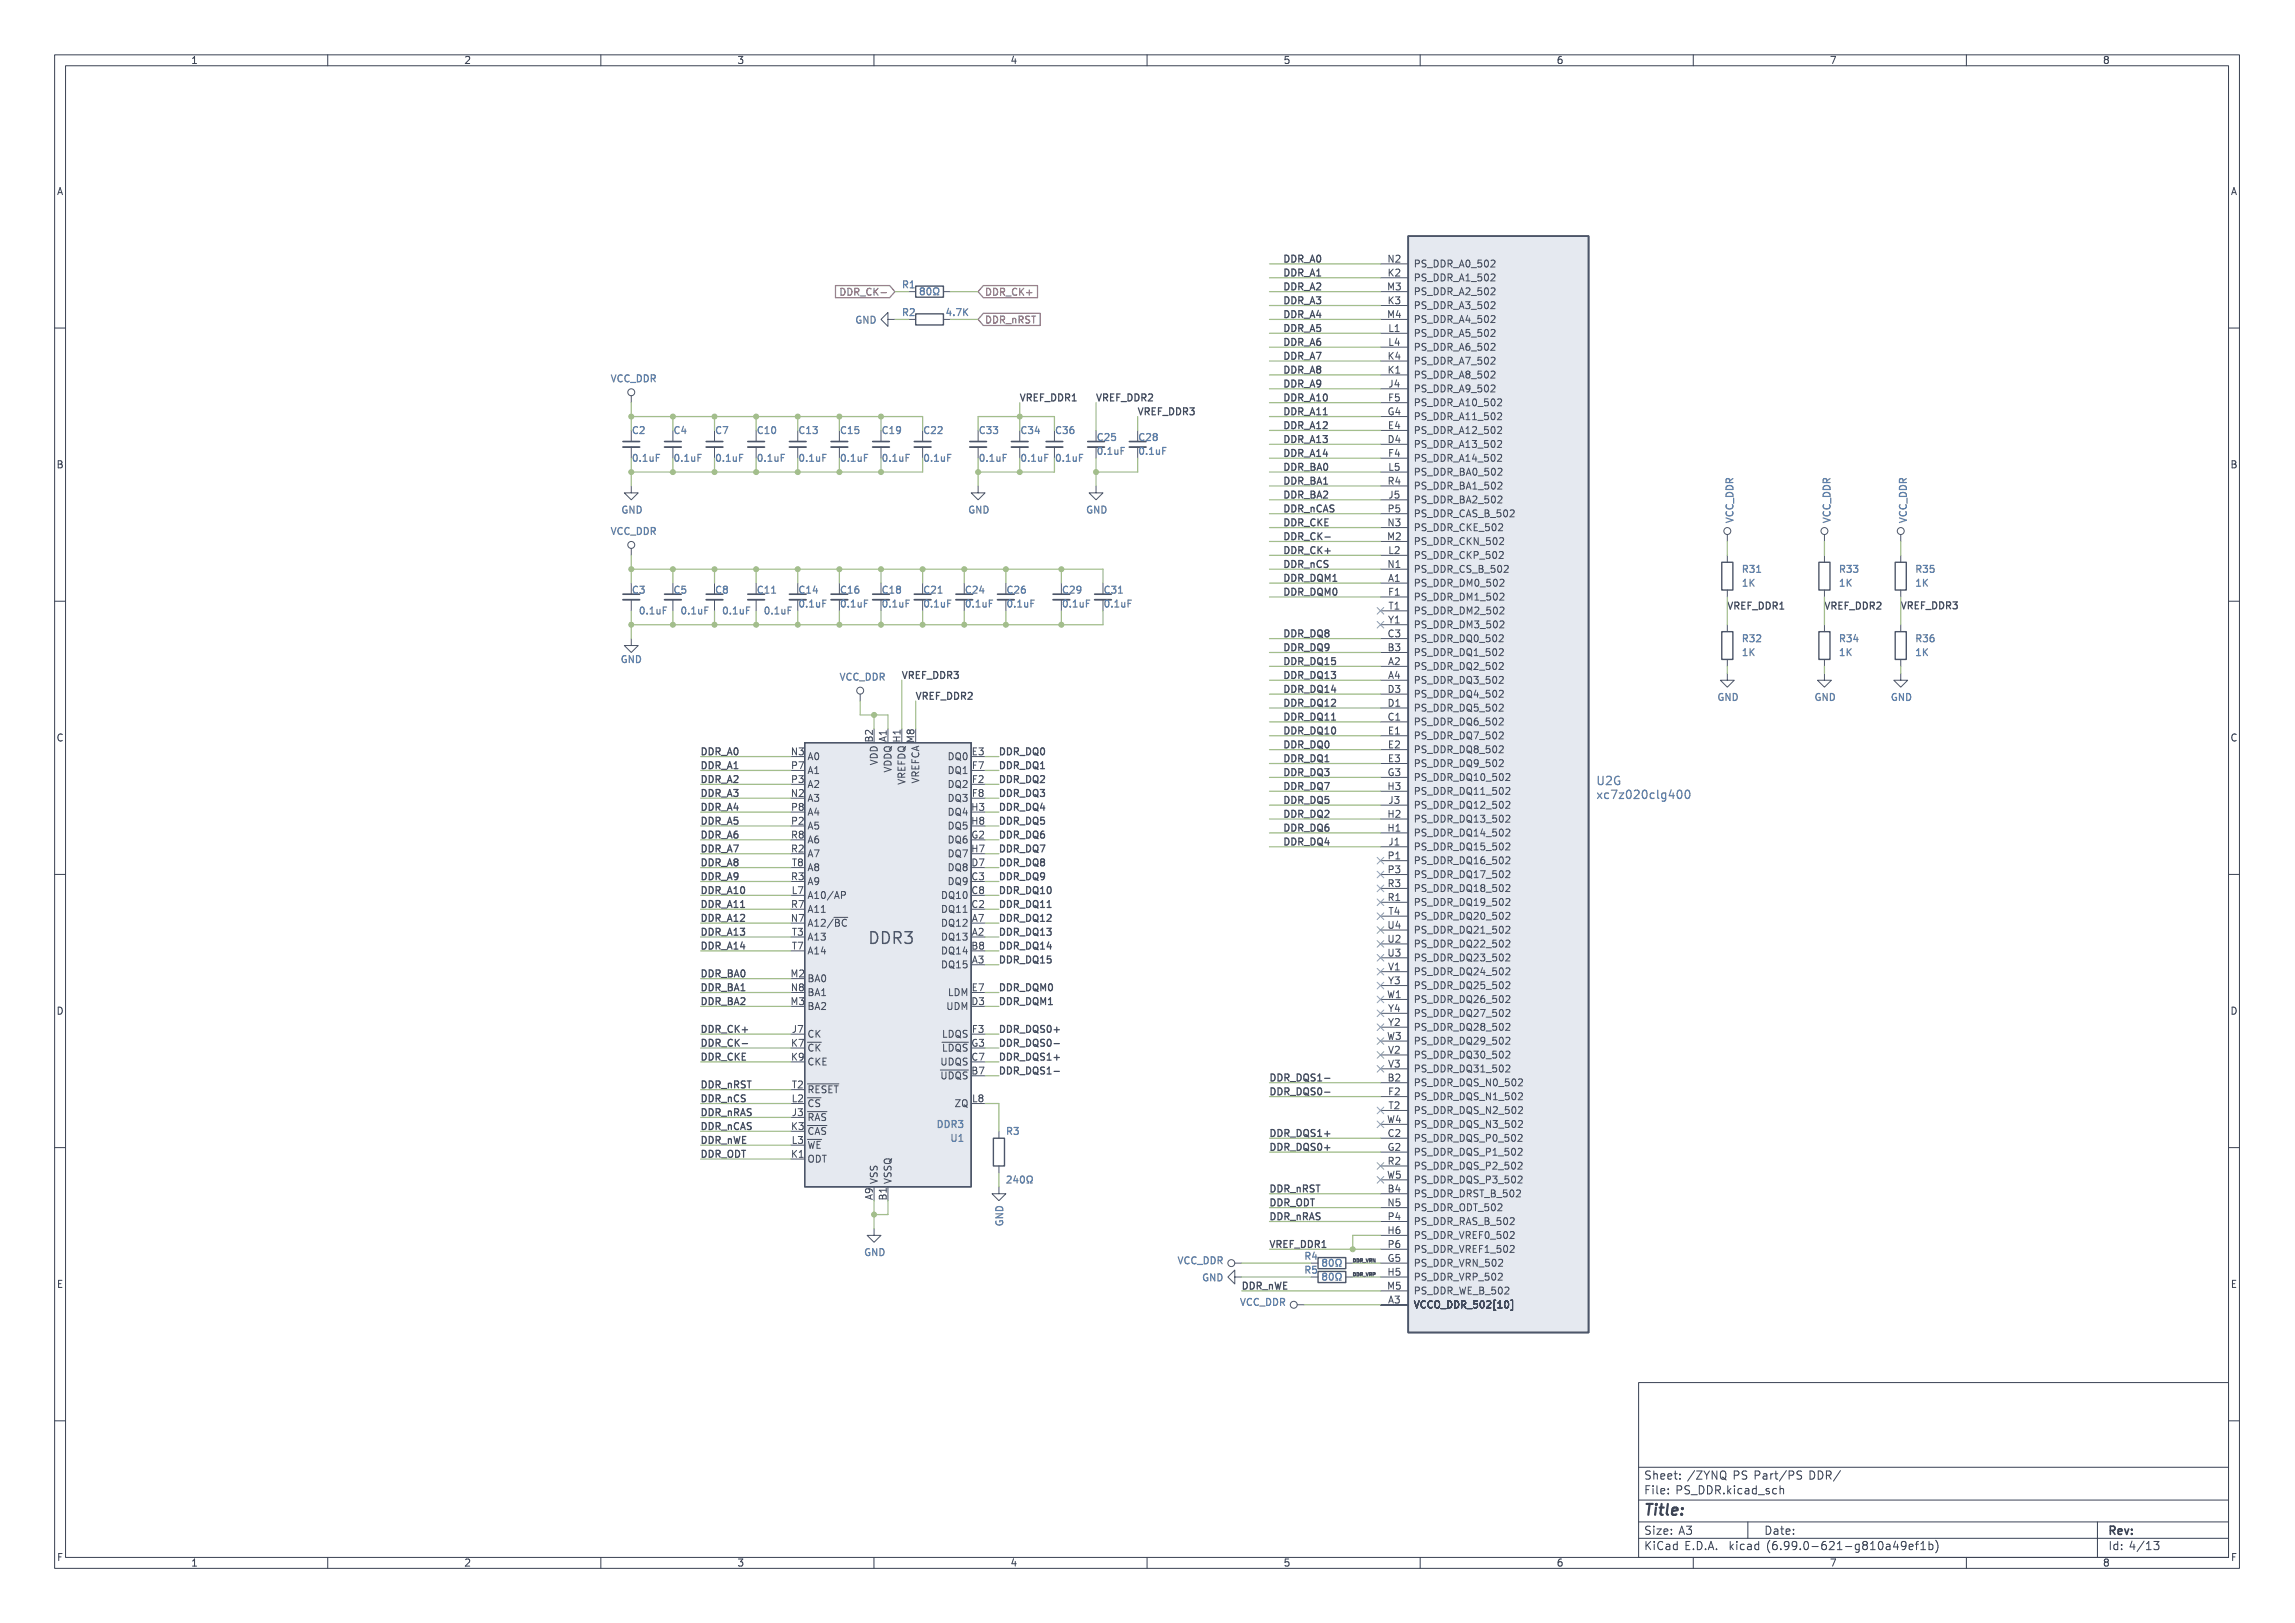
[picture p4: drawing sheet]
<svg xmlns="http://www.w3.org/2000/svg" width="420mm" height="297mm" viewBox="0 0 420 297" stroke-linecap="round" stroke-linejoin="round" font-family="sans-serif">
<defs><g id="words">
<text font-size="3" fill="#4c566a" x="159.1" y="172.8">DDR3</text>
<text font-size="2.8" fill="#3b4252" x="301" y="277.3">Title:</text>
<g font-size="2.1" fill="#5e81ac">
<text x="292.3" y="143.7">U2G</text>
<text x="293.6" y="146.2">xc7z020clg400</text>
</g>
<g font-size="2.1" fill="#3b4252">
<text x="301" y="273.5">File: PS_DDR.kicad_sch</text>
<text x="301" y="270.8">Sheet: /ZYNQ PS Part/PS DDR/</text>
<text x="301" y="280.9">Size: A3</text>
<text x="323" y="280.9">Date:</text>
<text x="386" y="280.9">Rev:</text>
<text x="301" y="283.7">KiCad E.D.A. kicad (6.99.0-621-g810a49ef1b)</text>
<text x="386" y="283.7">Id: 4/13</text>
</g>
<g font-size="1.8" fill="#3b4252">
<text x="35" y="11.7">1</text>
<text x="85" y="11.7">2</text>
<text x="135" y="11.7">3</text>
<text x="185" y="11.7">4</text>
<text x="235" y="11.7">5</text>
<text x="285" y="11.7">6</text>
<text x="335" y="11.7">7</text>
<text x="385" y="11.7">8</text>
<text x="10.3" y="35.7">A</text>
<text x="408.3" y="35.7">A</text>
<text x="10.3" y="85.7">B</text>
<text x="408.3" y="85.7">B</text>
<text x="10.3" y="135.7">C</text>
<text x="408.3" y="135.7">C</text>
<text x="10.3" y="185.7">D</text>
<text x="408.3" y="185.7">D</text>
<text x="10.4" y="235.7">E</text>
<text x="408.4" y="235.7">E</text>
<text x="10.4" y="285.7">F</text>
<text x="35" y="286.7">1</text>
<text x="85" y="286.7">2</text>
<text x="135" y="286.7">3</text>
<text x="185" y="286.7">4</text>
<text x="235" y="286.7">5</text>
<text x="285" y="286.7">6</text>
<text x="335" y="286.7">7</text>
<text x="385" y="286.7">8</text>
<text x="408.4" y="285.7">F</text>
</g>
<g font-size="1.8" fill="#5e81ac">
<text x="165.2" y="52.7">R1</text>
<text x="156.6" y="59.2">GND</text>
<text x="165.2" y="57.8">R2</text>
<text x="173.4" y="57.8">4.7K</text>
<text x="111.7" y="69.9">VCC_DDR</text>
<text x="115.8" y="79.4">C2</text>
<text x="123.4" y="79.4">C4</text>
<text x="131" y="79.4">C7</text>
<text x="138.8" y="79.4">C10</text>
<text x="146.4" y="79.4">C13</text>
<text x="154" y="79.4">C15</text>
<text x="161.6" y="79.4">C19</text>
<text x="169.3" y="79.4">C22</text>
<text x="179.4" y="79.4">C33</text>
<text x="187" y="79.4">C34</text>
<text x="193.4" y="79.4">C36</text>
<text x="201" y="80.7">C25</text>
<text x="201.1" y="83.2">0.1uF</text>
<text x="208.6" y="80.7">C28</text>
<text x="208.7" y="83.2">0.1uF</text>
<text x="116" y="84.5">0.1uF</text>
<text x="123.6" y="84.5">0.1uF</text>
<text x="131.2" y="84.5">0.1uF</text>
<text x="138.9" y="84.5">0.1uF</text>
<text x="146.5" y="84.5">0.1uF</text>
<text x="154.1" y="84.5">0.1uF</text>
<text x="161.7" y="84.5">0.1uF</text>
<text x="169.3" y="84.5">0.1uF</text>
<text x="179.5" y="84.5">0.1uF</text>
<text x="187.1" y="84.5">0.1uF</text>
<text x="193.5" y="84.5">0.1uF</text>
<text x="113.7" y="94">GND</text>
<text x="177.2" y="94">GND</text>
<text x="198.8" y="94">GND</text>
<text x="317.3" y="95.8" transform="rotate(-90 317.3 95.8)">VCC_DDR</text>
<text x="335.1" y="95.8" transform="rotate(-90 335.1 95.8)">VCC_DDR</text>
<text x="349.1" y="95.8" transform="rotate(-90 349.1 95.8)">VCC_DDR</text>
<text x="111.7" y="97.9">VCC_DDR</text>
<text x="319" y="107.4">1K</text>
<text x="319.1" y="104.8">R31</text>
<text x="336.8" y="107.4">1K</text>
<text x="336.9" y="104.8">R33</text>
<text x="350.7" y="107.4">1K</text>
<text x="350.9" y="104.8">R35</text>
<text x="115.8" y="108.6">C3</text>
<text x="117.3" y="112.4">0.1uF</text>
<text x="123.4" y="108.6">C5</text>
<text x="124.9" y="112.4">0.1uF</text>
<text x="131" y="108.6">C8</text>
<text x="132.5" y="112.4">0.1uF</text>
<text x="138.8" y="108.6">C11</text>
<text x="140.1" y="112.4">0.1uF</text>
<text x="146.4" y="108.6">C14</text>
<text x="146.5" y="111.2">0.1uF</text>
<text x="154" y="108.6">C16</text>
<text x="154.1" y="111.2">0.1uF</text>
<text x="161.6" y="108.6">C18</text>
<text x="161.7" y="111.2">0.1uF</text>
<text x="169.3" y="108.6">C21</text>
<text x="169.3" y="111.2">0.1uF</text>
<text x="176.9" y="108.6">C24</text>
<text x="177" y="111.2">0.1uF</text>
<text x="184.5" y="108.6">C26</text>
<text x="184.6" y="111.2">0.1uF</text>
<text x="194.7" y="108.6">C29</text>
<text x="194.7" y="111.2">0.1uF</text>
<text x="202.3" y="108.6">C31</text>
<text x="202.4" y="111.2">0.1uF</text>
<text x="319.1" y="117.5">R32</text>
<text x="336.9" y="117.5">R34</text>
<text x="350.9" y="117.5">R36</text>
<text x="113.6" y="121.3">GND</text>
<text x="153.6" y="124.5">VCC_DDR</text>
<text x="319" y="120.1">1K</text>
<text x="336.8" y="120.1">1K</text>
<text x="350.7" y="120.1">1K</text>
<text x="314.4" y="128.3">GND</text>
<text x="332.2" y="128.3">GND</text>
<text x="346.1" y="128.3">GND</text>
<text x="171.6" y="206.4">DDR3</text>
<text x="174.1" y="209">U1</text>
<text x="184.3" y="207.7">R3</text>
<text x="183.6" y="224.5" transform="rotate(-90 183.6 224.5)">GND</text>
<text x="158.2" y="229.9">GND</text>
<text x="215.5" y="231.4">VCC_DDR</text>
<text x="238.9" y="230.5">R4</text>
<text x="238.9" y="233.1">R5</text>
<text x="220.1" y="234.5">GND</text>
<text x="226.9" y="239">VCC_DDR</text>
</g>
<g font-size="1.8" fill="#434c5e">
<text x="234.9" y="53.1">DDR_A2</text>
<text x="234.9" y="50.6">DDR_A1</text>
<text x="234.9" y="48">DDR_A0</text>
<text x="254" y="53.1">M3</text>
<text x="254.1" y="50.6">K2</text>
<text x="254.1" y="48">N2</text>
<text x="258.8" y="51.5">PS_DDR_A1_502</text>
<text x="258.8" y="48.9">PS_DDR_A0_502</text>
<text x="234.9" y="58.2">DDR_A4</text>
<text x="234.9" y="55.7">DDR_A3</text>
<text x="254" y="58.2">M4</text>
<text x="254.1" y="55.7">K3</text>
<text x="258.8" y="56.6">PS_DDR_A3_502</text>
<text x="258.8" y="54">PS_DDR_A2_502</text>
<text x="258.8" y="59.1">PS_DDR_A4_502</text>
<text x="234.9" y="65.8">DDR_A7</text>
<text x="234.9" y="60.7">DDR_A5</text>
<text x="234.9" y="63.3">DDR_A6</text>
<text x="254.1" y="65.8">K4</text>
<text x="254.2" y="60.7">L1</text>
<text x="254.2" y="63.3">L4</text>
<text x="258.8" y="61.6">PS_DDR_A5_502</text>
<text x="258.8" y="64.2">PS_DDR_A6_502</text>
<text x="234.9" y="70.9">DDR_A9</text>
<text x="234.9" y="68.4">DDR_A8</text>
<text x="254.1" y="68.4">K1</text>
<text x="254.3" y="70.9">J4</text>
<text x="258.8" y="71.8">PS_DDR_A9_502</text>
<text x="258.8" y="69.3">PS_DDR_A8_502</text>
<text x="258.8" y="66.7">PS_DDR_A7_502</text>
<text x="186.7" y="73.4">VREF_DDR1</text>
<text x="200.7" y="73.4">VREF_DDR2</text>
<text x="208.3" y="76">VREF_DDR3</text>
<text x="234.9" y="76">DDR_A11</text>
<text x="234.9" y="73.4">DDR_A10</text>
<text x="254.1" y="76">G4</text>
<text x="254.2" y="73.4">F5</text>
<text x="258.8" y="74.3">PS_DDR_A10_502</text>
<text x="258.8" y="76.9">PS_DDR_A11_502</text>
<text x="234.9" y="78.5">DDR_A12</text>
<text x="234.9" y="81.1">DDR_A13</text>
<text x="234.9" y="83.6">DDR_A14</text>
<text x="254.1" y="81.1">D4</text>
<text x="254.2" y="78.5">E4</text>
<text x="254.2" y="83.6">F4</text>
<text x="258.8" y="82">PS_DDR_A13_502</text>
<text x="258.8" y="79.4">PS_DDR_A12_502</text>
<text x="234.9" y="88.7">DDR_BA1</text>
<text x="234.9" y="86.1">DDR_BA0</text>
<text x="254.1" y="88.7">R4</text>
<text x="254.2" y="86.1">L5</text>
<text x="258.8" y="84.5">PS_DDR_A14_502</text>
<text x="258.8" y="87">PS_DDR_BA0_502</text>
<text x="258.8" y="89.6">PS_DDR_BA1_502</text>
<text x="234.9" y="91.2">DDR_BA2</text>
<text x="234.9" y="93.8">DDR_nCAS</text>
<text x="254.2" y="93.8">P5</text>
<text x="254.3" y="91.2">J5</text>
<text x="258.8" y="92.1">PS_DDR_BA2_502</text>
<text x="258.8" y="94.7">PS_DDR_CAS_B_502</text>
<text x="234.9" y="101.4">DDR_CK+</text>
<text x="234.9" y="98.8">DDR_CK-</text>
<text x="234.9" y="96.3">DDR_CKE</text>
<text x="254" y="98.8">M2</text>
<text x="254.1" y="96.3">N3</text>
<text x="254.2" y="101.4">L2</text>
<text x="258.8" y="99.7">PS_DDR_CKN_502</text>
<text x="258.8" y="97.2">PS_DDR_CKE_502</text>
<text x="234.9" y="106.5">DDR_DQM1</text>
<text x="234.9" y="103.9">DDR_nCS</text>
<text x="254.1" y="106.5">A1</text>
<text x="254.1" y="103.9">N1</text>
<text x="258.8" y="107.4">PS_DDR_DM0_502</text>
<text x="258.8" y="102.3">PS_DDR_CKP_502</text>
<text x="258.8" y="104.8">PS_DDR_CS_B_502</text>
<text x="234.9" y="109">DDR_DQM0</text>
<text x="254.2" y="109">F1</text>
<text x="254.2" y="111.5">T1</text>
<text x="258.8" y="109.9">PS_DDR_DM1_502</text>
<text x="258.8" y="112.4">PS_DDR_DM2_502</text>
<text x="316.2" y="111.5">VREF_DDR1</text>
<text x="334" y="111.5">VREF_DDR2</text>
<text x="348" y="111.5">VREF_DDR3</text>
<text x="234.9" y="116.6">DDR_DQ8</text>
<text x="234.9" y="119.2">DDR_DQ9</text>
<text x="254.1" y="119.2">B3</text>
<text x="254.1" y="116.6">C3</text>
<text x="254.2" y="114.1">Y1</text>
<text x="258.8" y="117.5">PS_DDR_DQ0_502</text>
<text x="258.8" y="115">PS_DDR_DM3_502</text>
<text x="165.1" y="124.2">VREF_DDR3</text>
<text x="234.9" y="124.2">DDR_DQ13</text>
<text x="234.9" y="121.7">DDR_DQ15</text>
<text x="254.1" y="121.7">A2</text>
<text x="254.1" y="124.2">A4</text>
<text x="258.8" y="122.6">PS_DDR_DQ2_502</text>
<text x="258.8" y="125.1">PS_DDR_DQ3_502</text>
<text x="258.8" y="120.1">PS_DDR_DQ1_502</text>
<text x="167.6" y="128">VREF_DDR2</text>
<text x="234.9" y="131.9">DDR_DQ11</text>
<text x="234.9" y="126.8">DDR_DQ14</text>
<text x="234.9" y="129.3">DDR_DQ12</text>
<text x="254.1" y="131.9">C1</text>
<text x="254.1" y="129.3">D1</text>
<text x="254.1" y="126.8">D3</text>
<text x="258.8" y="130.2">PS_DDR_DQ5_502</text>
<text x="258.8" y="127.7">PS_DDR_DQ4_502</text>
<text x="159.8" y="135.8" transform="rotate(-90 159.8 135.8)">B2</text>
<text x="162.3" y="135.8" transform="rotate(-90 162.3 135.8)">A1</text>
<text x="164.8" y="135.8" transform="rotate(-90 164.8 135.8)">H1</text>
<text x="167.4" y="135.9" transform="rotate(-90 167.4 135.9)">M8</text>
<text x="234.9" y="134.4">DDR_DQ10</text>
<text x="234.9" y="136.9">DDR_DQ0</text>
<text x="254.2" y="134.4">E1</text>
<text x="254.2" y="136.9">E2</text>
<text x="258.8" y="132.8">PS_DDR_DQ6_502</text>
<text x="258.8" y="135.3">PS_DDR_DQ7_502</text>
<text x="258.8" y="137.8">PS_DDR_DQ8_502</text>
<text x="128.3" y="140.7">DDR_A1</text>
<text x="128.3" y="143.3">DDR_A2</text>
<text x="128.3" y="138.2">DDR_A0</text>
<text x="144.9" y="138.2">N3</text>
<text x="145" y="143.3">P3</text>
<text x="145" y="140.8">P7</text>
<text x="147.8" y="139.1">A0</text>
<text x="147.8" y="141.6">A1</text>
<text x="160.7" y="140.2" transform="rotate(-90 160.7 140.2)">VDD</text>
<text x="163.2" y="141.5" transform="rotate(-90 163.2 141.5)">VDDQ</text>
<text x="165.7" y="143.8" transform="rotate(-90 165.7 143.8)">VREFDQ</text>
<text x="168.3" y="143.7" transform="rotate(-90 168.3 143.7)">VREFCA</text>
<text x="173.7" y="139.1">DQ0</text>
<text x="173.7" y="141.6">DQ1</text>
<text x="178" y="138.2">E3</text>
<text x="178" y="143.3">F2</text>
<text x="178" y="140.8">F7</text>
<text x="182.9" y="138.2">DDR_DQ0</text>
<text x="182.9" y="140.7">DDR_DQ1</text>
<text x="182.9" y="143.3">DDR_DQ2</text>
<text x="234.9" y="142">DDR_DQ3</text>
<text x="234.9" y="139.5">DDR_DQ1</text>
<text x="254.1" y="142">G3</text>
<text x="254.2" y="139.5">E3</text>
<text x="258.8" y="140.4">PS_DDR_DQ9_502</text>
<text x="258.8" y="142.9">PS_DDR_DQ10_502</text>
<text x="128.3" y="145.8">DDR_A3</text>
<text x="128.3" y="148.4">DDR_A4</text>
<text x="144.9" y="145.8">N2</text>
<text x="145" y="148.4">P8</text>
<text x="147.8" y="146.7">A3</text>
<text x="147.8" y="144.2">A2</text>
<text x="147.8" y="149.3">A4</text>
<text x="173.7" y="144.2">DQ2</text>
<text x="173.7" y="146.7">DQ3</text>
<text x="173.7" y="149.3">DQ4</text>
<text x="177.9" y="148.4">H3</text>
<text x="178" y="145.8">F8</text>
<text x="182.9" y="145.8">DDR_DQ3</text>
<text x="182.9" y="148.4">DDR_DQ4</text>
<text x="234.9" y="147.1">DDR_DQ5</text>
<text x="234.9" y="149.6">DDR_DQ2</text>
<text x="234.9" y="144.6">DDR_DQ7</text>
<text x="254.1" y="149.6">H2</text>
<text x="254.1" y="144.6">H3</text>
<text x="254.3" y="147.1">J3</text>
<text x="258.8" y="145.5">PS_DDR_DQ11_502</text>
<text x="258.8" y="148">PS_DDR_DQ12_502</text>
<text x="128.3" y="150.9">DDR_A5</text>
<text x="128.3" y="156">DDR_A7</text>
<text x="128.3" y="153.4">DDR_A6</text>
<text x="144.9" y="156">R2</text>
<text x="144.9" y="153.5">R8</text>
<text x="145" y="150.9">P2</text>
<text x="147.8" y="151.8">A5</text>
<text x="147.8" y="154.3">A6</text>
<text x="173.7" y="154.3">DQ6</text>
<text x="173.7" y="151.8">DQ5</text>
<text x="177.9" y="153.5">G2</text>
<text x="177.9" y="156">H7</text>
<text x="177.9" y="150.9">H8</text>
<text x="182.9" y="156">DDR_DQ7</text>
<text x="182.9" y="150.9">DDR_DQ5</text>
<text x="182.9" y="153.4">DDR_DQ6</text>
<text x="234.9" y="154.7">DDR_DQ4</text>
<text x="234.9" y="152.2">DDR_DQ6</text>
<text x="254.1" y="152.2">H1</text>
<text x="254.3" y="154.7">J1</text>
<text x="258.8" y="153.1">PS_DDR_DQ14_502</text>
<text x="258.8" y="150.5">PS_DDR_DQ13_502</text>
<text x="258.8" y="155.6">PS_DDR_DQ15_502</text>
<text x="128.3" y="158.5">DDR_A8</text>
<text x="128.3" y="161.1">DDR_A9</text>
<text x="144.9" y="161.1">R3</text>
<text x="145" y="158.5">T8</text>
<text x="147.8" y="156.9">A7</text>
<text x="147.8" y="162">A9</text>
<text x="147.8" y="159.4">A8</text>
<text x="173.7" y="156.9">DQ7</text>
<text x="173.7" y="162">DQ9</text>
<text x="173.7" y="159.4">DQ8</text>
<text x="177.9" y="161.1">C3</text>
<text x="177.9" y="158.5">D7</text>
<text x="182.9" y="161.1">DDR_DQ9</text>
<text x="182.9" y="158.5">DDR_DQ8</text>
<text x="254.2" y="157.3">P1</text>
<text x="254.2" y="159.8">P3</text>
<text x="258.8" y="158.2">PS_DDR_DQ16_502</text>
<text x="258.8" y="160.7">PS_DDR_DQ17_502</text>
<text x="128.3" y="166.1">DDR_A11</text>
<text x="128.3" y="163.6">DDR_A10</text>
<text x="144.9" y="166.2">R7</text>
<text x="145" y="163.6">L7</text>
<text x="147.8" y="164.5">A10/AP</text>
<text x="147.8" y="167">A11</text>
<text x="172.7" y="167">DQ11</text>
<text x="172.7" y="164.5">DQ10</text>
<text x="177.9" y="166.2">C2</text>
<text x="177.9" y="163.6">C8</text>
<text x="182.9" y="163.6">DDR_DQ10</text>
<text x="182.9" y="166.1">DDR_DQ11</text>
<text x="254.1" y="164.9">R1</text>
<text x="254.1" y="162.3">R3</text>
<text x="254.2" y="167.4">T4</text>
<text x="258.8" y="165.8">PS_DDR_DQ19_502</text>
<text x="258.8" y="163.2">PS_DDR_DQ18_502</text>
<text x="128.3" y="168.7">DDR_A12</text>
<text x="128.3" y="171.2">DDR_A13</text>
<text x="128.3" y="173.8">DDR_A14</text>
<text x="144.9" y="168.7">N7</text>
<text x="145" y="171.2">T3</text>
<text x="145" y="173.8">T7</text>
<text x="147.8" y="169.6">A12/~{BC}</text>
<text x="147.8" y="172.1">A13</text>
<text x="172.7" y="172.1">DQ13</text>
<text x="172.7" y="169.6">DQ12</text>
<text x="177.9" y="171.2">A2</text>
<text x="177.9" y="168.7">A7</text>
<text x="177.9" y="173.8">B8</text>
<text x="182.9" y="171.2">DDR_DQ13</text>
<text x="182.9" y="173.8">DDR_DQ14</text>
<text x="182.9" y="168.7">DDR_DQ12</text>
<text x="254.1" y="172.5">U2</text>
<text x="254.1" y="170">U4</text>
<text x="258.8" y="168.3">PS_DDR_DQ20_502</text>
<text x="258.8" y="173.4">PS_DDR_DQ22_502</text>
<text x="258.8" y="170.9">PS_DDR_DQ21_502</text>
<text x="128.3" y="178.8">DDR_BA0</text>
<text x="144.8" y="178.9">M2</text>
<text x="147.8" y="174.7">A14</text>
<text x="147.8" y="179.7">BA0</text>
<text x="172.7" y="177.2">DQ15</text>
<text x="172.7" y="174.7">DQ14</text>
<text x="177.9" y="176.3">A3</text>
<text x="182.9" y="176.3">DDR_DQ15</text>
<text x="254.1" y="175">U3</text>
<text x="254.2" y="177.6">V1</text>
<text x="258.8" y="175.9">PS_DDR_DQ23_502</text>
<text x="258.8" y="178.5">PS_DDR_DQ24_502</text>
<text x="128.3" y="183.9">DDR_BA2</text>
<text x="128.3" y="181.4">DDR_BA1</text>
<text x="144.8" y="183.9">M3</text>
<text x="144.9" y="181.4">N8</text>
<text x="147.8" y="184.8">BA2</text>
<text x="147.8" y="182.3">BA1</text>
<text x="173.3" y="184.8">UDM</text>
<text x="173.5" y="182.3">LDM</text>
<text x="177.9" y="183.9">D3</text>
<text x="178" y="181.4">E7</text>
<text x="182.9" y="183.9">DDR_DQM1</text>
<text x="182.9" y="181.4">DDR_DQM0</text>
<text x="253.9" y="182.7">W1</text>
<text x="254.2" y="180.1">Y3</text>
<text x="254.2" y="185.2">Y4</text>
<text x="258.8" y="183.6">PS_DDR_DQ26_502</text>
<text x="258.8" y="181">PS_DDR_DQ25_502</text>
<text x="128.3" y="189">DDR_CK+</text>
<text x="128.3" y="191.5">DDR_CK-</text>
<text x="144.9" y="191.6">K7</text>
<text x="145.1" y="189">J7</text>
<text x="147.8" y="189.9">CK</text>
<text x="172.4" y="189.9">LDQS</text>
<text x="177.9" y="191.6">G3</text>
<text x="178" y="189">F3</text>
<text x="182.9" y="191.5">DDR_DQS0-</text>
<text x="182.9" y="189">DDR_DQS0+</text>
<text x="253.9" y="190.3">W3</text>
<text x="254.2" y="187.7">Y2</text>
<text x="258.8" y="191.2">PS_DDR_DQ29_502</text>
<text x="258.8" y="188.6">PS_DDR_DQ28_502</text>
<text x="258.8" y="186.1">PS_DDR_DQ27_502</text>
<text x="128.3" y="194.1">DDR_CKE</text>
<text x="144.9" y="194.1">K9</text>
<text x="147.8" y="192.4">~{CK}</text>
<text x="147.8" y="195">CKE</text>
<text x="170.8" y="197.5">~{UDQS}</text>
<text x="171" y="192.4">~{LDQS}</text>
<text x="172.2" y="195">UDQS</text>
<text x="177.9" y="196.6">B7</text>
<text x="177.9" y="194.1">C7</text>
<text x="182.9" y="196.6">DDR_DQS1-</text>
<text x="182.9" y="194.1">DDR_DQS1+</text>
<text x="232.4" y="197.9">DDR_DQS1-</text>
<text x="254.1" y="197.9">B2</text>
<text x="254.2" y="192.8">V2</text>
<text x="254.2" y="195.4">V3</text>
<text x="258.8" y="193.7">PS_DDR_DQ30_502</text>
<text x="258.8" y="196.3">PS_DDR_DQ31_502</text>
<text x="128.3" y="201.7">DDR_nCS</text>
<text x="128.3" y="199.2">DDR_nRST</text>
<text x="145" y="201.7">L2</text>
<text x="145" y="199.2">T2</text>
<text x="147.8" y="202.6">~{CS}</text>
<text x="147.8" y="200.1">~{RESET}</text>
<text x="174.8" y="202.6">ZQ</text>
<text x="178" y="201.7">L8</text>
<text x="232.4" y="200.4">DDR_DQS0-</text>
<text x="254.2" y="200.4">F2</text>
<text x="254.2" y="203">T2</text>
<text x="258.8" y="198.8">PS_DDR_DQS_N0_502</text>
<text x="258.8" y="201.3">PS_DDR_DQS_N1_502</text>
<text x="258.8" y="203.9">PS_DDR_DQS_N2_502</text>
<text x="128.3" y="206.8">DDR_nCAS</text>
<text x="128.3" y="204.2">DDR_nRAS</text>
<text x="128.3" y="209.3">DDR_nWE</text>
<text x="144.9" y="206.8">K3</text>
<text x="145" y="209.3">L3</text>
<text x="145.1" y="204.3">J3</text>
<text x="147.8" y="205.1">~{RAS}</text>
<text x="147.8" y="207.7">~{CAS}</text>
<text x="232.4" y="208.1">DDR_DQS1+</text>
<text x="253.9" y="205.5">W4</text>
<text x="254.1" y="208.1">C2</text>
<text x="258.8" y="209">PS_DDR_DQS_P0_502</text>
<text x="258.8" y="206.4">PS_DDR_DQS_N3_502</text>
<text x="128.3" y="211.9">DDR_ODT</text>
<text x="144.9" y="211.9">K1</text>
<text x="147.8" y="212.8">ODT</text>
<text x="147.8" y="210.2">~{WE}</text>
<text x="232.4" y="210.6">DDR_DQS0+</text>
<text x="253.9" y="215.7">W5</text>
<text x="254.1" y="210.6">G2</text>
<text x="254.1" y="213.1">R2</text>
<text x="258.8" y="211.5">PS_DDR_DQS_P1_502</text>
<text x="258.8" y="214">PS_DDR_DQS_P2_502</text>
<text x="159.8" y="219.6" transform="rotate(-90 159.8 219.6)">A9</text>
<text x="160.7" y="216.7" transform="rotate(-90 160.7 216.7)">VSS</text>
<text x="162.3" y="219.6" transform="rotate(-90 162.3 219.6)">B1</text>
<text x="163.2" y="216.7" transform="rotate(-90 163.2 216.7)">VSSQ</text>
<text x="232.4" y="218.2">DDR_nRST</text>
<text x="232.4" y="220.8">DDR_ODT</text>
<text x="254.1" y="218.2">B4</text>
<text x="254.1" y="220.8">N5</text>
<text x="258.8" y="219.1">PS_DDR_DRST_B_502</text>
<text x="258.8" y="221.7">PS_DDR_ODT_502</text>
<text x="258.8" y="216.6">PS_DDR_DQS_P3_502</text>
<text x="232.4" y="223.3">DDR_nRAS</text>
<text x="254.1" y="225.8">H6</text>
<text x="254.2" y="223.3">P4</text>
<text x="258.8" y="226.7">PS_DDR_VREF0_502</text>
<text x="258.8" y="224.2">PS_DDR_RAS_B_502</text>
<text x="232.4" y="228.4">VREF_DDR1</text>
<text x="254.1" y="230.9">G5</text>
<text x="254.1" y="233.5">H5</text>
<text x="254.2" y="228.4">P6</text>
<text x="258.8" y="231.8">PS_DDR_VRN_502</text>
<text x="258.8" y="229.3">PS_DDR_VREF1_502</text>
<text x="227.3" y="236">DDR_nWE</text>
<text x="254" y="236">M5</text>
<text x="254.1" y="238.5">A3</text>
<text x="258.8" y="239.4">VCCO_DDR_502[10]</text>
<text x="258.8" y="234.4">PS_DDR_VRP_502</text>
<text x="258.8" y="236.9">PS_DDR_WE_B_502</text>
</g>
<g font-size="1.8" fill="#bf616a">
<text x="154.6" y="54.1">DDR_CK-</text>
<text x="180.3" y="59.2">DDR_nRST</text>
<text x="180.3" y="54.1">DDR_CK+</text>
</g>
<g font-size=".9" fill="#434c5e">
<text x="247.6" y="231">DDR_VRN</text>
<text x="247.6" y="233.6">DDR_VRP</text>
</g>
</g></defs>
<g fill="none" stroke="#3b4252" stroke-width=".18">
<path d="M10 10h400v277h-400zM12 12h396v273h-396zM60 10v2M110 10v2M160 10v2M210 10v2M260 10v2M310 10v2M360 10v2M10 60h2M408 60h2M10 110h2"/>
<path d="M408 110h2M10 160h2M408 160h2M10 210h2M408 210h2M300 253h108v32h-108zM10 260h2M300 278.5h108M300 274.5h108M300 268.5h108M308.7 279.3h1l-.5 .6M309.4 279.9l.3 .3v.3l-.3 .3"/>
<path d="M320 278.5v3M325.2 272.5l-.4-.1-.3 .3v.4l.2 .2h.5M325.9 272.6l.2-.2 .4 .1v.9M325.9 271.9v1.5M331.4 269.2a.76 .76 0 0 1 .8 .8 .76 .76 0 0 1-.8 .7M332.9 269.2a.76 .76 0 0 1 .8 .8 .76 .76 0 0 1-.8 .7zM334.4 270l.7-.1 .1-.2v-.3l-.3-.2h-.5v1.5M334.7 270l.5 .7M336.9 269.1l-1.2 2M384 278.5v6.5M408 260h2M60 285v2"/>
<path d="M110 285v2M160 285v2M210 285v2M260 285v2M300 281.5h108M310 285v2M345.4 282.7h.5l.1 .9M346 283h-.5a.29 .29 0 0 0-.2 .3 .29 .29 0 0 0 .2 .3l.5-.1M347 282l-.3 1.1h.9M347.4 282.6v1M348.9 282.8l-.2 .2h-.5l-.1-.2 .1-.6 .5-.1 .2 .2a.99 .99 0 0 1-.4 1.3h-.3M349.5 283.1l.7-.1v-.3l-.5-.1-.2 .2 .1 .7h.6"/>
<path d="M350.7 282.6h.5M351.2 282.1l-.3 .2v1.3M351.7 283.6h.8M351.7 282.5l.4-.4v1.5M353.2 282.7l.4-.1 .3 .3v.4l-.2 .2h-.5M353.2 282.1v1.5M354.4 281.9a1.73 1.73 0 0 1 0 2.3M360 285v2M393 283.6h.8M394.3 282.1h.9l-.5 .6 .5 .1v.7l-.2 .1h-.5l-.2-.1"/>
</g>
<g fill="none" stroke="#4c566a" stroke-width=".33">
<path d="M114 81.8h3.1M121.7 81.8h3M129.3 81.8h3M136.9 81.8h3.1M144.5 81.8h3.1M152.1 81.8h3.1M159.8 81.8h3M167.4 81.8h3M177.5 81.8h3.1M185.2 81.8h3M191.5 81.8h3.1M199.1 81.8h3.1"/>
<path d="M206.8 81.8h3M114 109.8h3.1M121.7 109.8h3M129.3 109.8h3M136.9 109.8h3.1M144.5 109.8h3.1M152.1 109.8h3.1M159.8 109.8h3M167.4 109.8h3M175 109.8h3.1M182.6 109.8h3.1M192.8 109.8h3"/>
<path d="M200.4 109.8h3.1"/>
</g>
<g fill="none" stroke="#4c566a" stroke-width=".3">
<path d="M257.8 43.2h33v200.7h-33zM114 80.8h3.1M121.7 80.8h3M129.3 80.8h3M136.9 80.8h3.1M144.5 80.8h3.1M152.1 80.8h3.1M159.8 80.8h3M167.4 80.8h3M177.5 80.8h3.1M185.2 80.8h3M191.5 80.8h3.1"/>
<path d="M199.1 80.8h3.1M206.8 80.8h3M114 108.7h3.1M121.7 108.7h3M129.3 108.7h3M136.9 108.7h3.1M144.5 108.7h3.1M152.1 108.7h3.1M159.8 108.7h3M167.4 108.7h3M175 108.7h3.1M182.6 108.7h3.1"/>
<path d="M192.8 108.7h3M200.4 108.7h3.1"/>
</g>
<g fill="none" stroke="#4c566a" stroke-width=".18">
<path d="M162.6 58.5v-1.3l-1.3 1.3 1.3 1.2v-1.2h1.2M166.4 58.5h1.2M166.4 53.4h1.2M172.7 58.5h1.3M172.7 53.4h1.3M252.7 58.5h5.1M252.7 53.4h5.1M252.7 50.8h5.1M252.7 55.9h5.1M252.7 48.3h5.1M115.6 72.4v1.3M115.6 78.8v2"/>
<path d="M123.2 78.8v2M130.8 78.8v2M138.4 78.8v2M146 78.8v2M153.7 78.8v2M161.3 78.8v2M168.9 78.8v2M179.1 78.8v2M186.7 78.8v2M193 78.8v2M252.7 78.8h5.1M252.7 73.7h5.1"/>
<path d="M252.7 76.2h5.1M252.7 71.2h5.1M252.7 68.6h5.1M252.7 66.1h5.1M252.7 61h5.1M252.7 63.5h5.1M115.6 88.9v1.3h1.2l-1.2 1.3-1.3-1.3h1.3M115.6 81.8v2.1M123.2 81.8v2.1M130.8 81.8v2.1M138.4 81.8v2.1M146 81.8v2.1"/>
<path d="M153.7 81.8v2.1M161.3 81.8v2.1M168.9 81.8v2.1M179.1 88.9v1.3h1.2l-1.2 1.3-1.3-1.3h1.3M179.1 81.8v2.1M186.7 81.8v2.1M193 81.8v2.1M200.7 88.9v1.3h1.2l-1.2 1.3-1.3-1.3h1.3M252.7 81.3h5.1M252.7 83.9h5.1M252.7 91.5h5.1M252.7 86.4h5.1"/>
<path d="M252.7 99.1h5.1M252.7 96.6h5.1M252.7 94h5.1M252.7 88.9h5.1M316.2 97.8v1.3M334 97.8v1.3M348 97.8v1.3M115.6 116.9v1.2h1.2l-1.2 1.3-1.3-1.3h1.3M115.6 100.4v1.2M115.6 109.8v2M123.2 109.8v2M130.8 109.8v2"/>
<path d="M138.4 109.8v2M252.7 106.7h5.1M252.7 119.4h5.1M252.7 116.9h5.1M252.7 109.3h5.1M252.7 101.6h5.1M252.7 104.2h5.1M252.7 111.8h5.1M252.7 114.3h5.1M316.2 101.6v1.3M316.2 108v1.3M316.2 114.3v1.3"/>
<path d="M334 101.6v1.3M334 108v1.3M334 114.3v1.3M348 101.6v1.3M348 108v1.3M348 114.3v1.3M157.5 127v1.3M252.7 122h5.1M252.7 124.5h5.1M252.7 132.1h5.1M252.7 129.6h5.1M252.7 127h5.1"/>
<path d="M252.7 134.7h5.1M252.7 137.2h5.1M252.7 139.7h5.1M316.2 123.2v1.3h1.3l-1.3 1.3-1.2-1.3h1.2M316.2 120.7v1.3M334 123.2v1.3h1.3l-1.3 1.3-1.3-1.3h1.3M334 120.7v1.3M348 123.2v1.3h1.2l-1.2 1.3-1.3-1.3h1.3M348 120.7v1.3M252.7 142.3h5.1M252.7 152.4h5.1M252.7 149.9h5.1"/>
<path d="M252.7 144.8h5.1M252.7 155h5.1M252.7 147.4h5.1M252.7 157.5h5.1M252.7 160.1h5.1M252.7 165.1h5.1M252.7 162.6h5.1M252.7 167.7h5.1M252.7 172.8h5.1M252.7 175.3h5.1M252.7 170.2h5.1M252.7 177.8h5.1"/>
<path d="M252.7 198.2h5.1M252.7 193.1h5.1M252.7 195.6h5.1M252.7 182.9h5.1M252.7 190.5h5.1M252.7 188h5.1M252.7 180.4h5.1M252.7 185.5h5.1M182.9 217.2v1.3h1.2l-1.2 1.2-1.3-1.2h1.3M182.9 207v1.3M182.9 213.4v1.3M252.7 218.5h5.1"/>
<path d="M252.7 208.3h5.1M252.7 200.7h5.1M252.7 210.9h5.1M252.7 213.4h5.1M252.7 203.2h5.1M252.7 205.8h5.1M252.7 215.9h5.1M160 224.8v1.3h1.3l-1.3 1.3-1.3-1.3h1.3M226.1 233.7v-1.3l-1.3 1.3 1.3 1.3v-1.3h1.2M226.1 231.2h1.2M237.5 238.8h1.3M240 231.2h1.3"/>
<path d="M246.4 231.2h1.2M246.4 233.7h1.2M252.7 238.8h5.1M252.7 231.2h5.1M252.7 233.7h5.1M252.7 226.1h5.1M252.7 236.3h5.1M252.7 221h5.1M252.7 223.6h5.1M252.7 228.6h5.1"/>
<circle cx="115.6" cy="71.8" r=".63"/>
<circle cx="115.6" cy="99.7" r=".63"/>
<circle cx="316.2" cy="97.2" r=".63"/>
<circle cx="334" cy="97.2" r=".63"/>
<circle cx="348" cy="97.2" r=".63"/>
<circle cx="157.5" cy="126.4" r=".63"/>
<circle cx="225.4" cy="231.2" r=".63"/>
<circle cx="236.9" cy="238.8" r=".63"/>
</g>
<path d="M167.6 57.4h5.1v2.1h-5.1zM167.6 52.4h5.1v2h-5.1zM315.2 115.6h2v5.1h-2zM315.2 102.9h2v5.1h-2zM333 102.9h2v5.1h-2zM333 115.6h2v5.1h-2zM347 102.9h2v5.1h-2zM347 115.6h2v5.1h-2zM147.3 135.9h30.5v81.3h-30.5zM181.9 208.3h2v5.1h-2zM241.3 230.2h5.1v2h-5.1zM241.3 232.7h5.1v2h-5.1z" fill="none" stroke="#4c566a" stroke-width=".25"/>
<g fill="none" stroke="#5e81ac" stroke-width=".23">
<path d="M168.7 53.2l-.2-.2 .2-.3h.3l.2 .2-.2 .3M168.7 53.2l-.2 .3v.3l.2 .2 .4-.1 .1-.2v-.2l-.2-.3M168.7 53.2h.3M169.8 52.8l.2-.1a.68 .68 0 0 1 .4 .6 .68 .68 0 0 1-.4 .7l-.3-.5zM170.9 54h.3v-.3a.54 .54 0 0 1-.3-.7 .54 .54 0 0 1 .8-.3 .58 .58 0 0 1-.1 1v.3h.3M292.5 145.1l.8 1M293.3 145.1l-.8 1M308.6 144.8l.3-.2a.81 .81 0 0 1 .5 .8 .81 .81 0 0 1-.5 .7l-.3-.1-.1-.4zM184.4 215.4l.5-.2 .2 .4-.8 .9h.8M185.9 215.2l-.3 .9h.8M186.2 215.7v.8M187 215.3l.1-.1a.68 .68 0 0 1 .5 .7 .68 .68 0 0 1-.5 .6 .84 .84 0 0 1-.1-1.2z"/>
<path d="M188 216.5h.3v-.2a.54 .54 0 0 1-.2-.8 .54 .54 0 0 1 .7-.2l.2 .6-.3 .4v.2h.3M242.4 231l-.3-.2 .3-.3h.2l.3 .2-.3 .3M242.4 231l-.3 .3 .1 .3 .2 .2 .4-.1 .1-.2v-.2l-.3-.3M242.4 233.6l-.3-.3 .3-.3h.2l.3 .3-.3 .3M242.4 233.6l-.3 .2 .1 .4 .2 .1 .4-.1 .1-.2v-.2l-.3-.2M242.4 231h.2M242.4 233.6h.2M243.5 230.5h.2a.68 .68 0 0 1 .4 .6 .68 .68 0 0 1-.4 .7 .84 .84 0 0 1-.2-1.3zM243.5 233.1l.2-.1a.68 .68 0 0 1 .4 .7 .68 .68 0 0 1-.4 .6 .84 .84 0 0 1-.2-1.2zM244.6 231.8h.3v-.3a.54 .54 0 0 1-.3-.7 .54 .54 0 0 1 .8-.3 .58 .58 0 0 1-.2 1v.3h.3M244.6 234.3h.3v-.3a.54 .54 0 0 1-.3-.7 .54 .54 0 0 1 .8-.2 .58 .58 0 0 1-.2 .9v.3h.3"/>
</g>
<g fill="#e5e9f0" stroke="#e5e9f0" stroke-width=".18">
<path d="M147.3 135.9h30.5v81.3h-30.5z"/>
<path d="M257.8 43.2h33v200.7h-33z"/>
</g>
<g fill="none" stroke="#434c5e" stroke-width=".18">
<path d="M273.6 47.7l.1 .1-.1 .3-.7 .8h.8M273.6 50.2l.1 .2-.1 .3-.7 .7h.8M273.6 52.7l.1 .2-.1 .3-.7 .8h.8M273.6 55.3l.1 .2-.1 .3-.7 .7h.8M273.6 57.8l.1 .2-.1 .3-.7 .7h.8M273.6 70.5l.1 .2-.1 .3-.7 .7h.8M273.6 60.4l.1 .1-.1 .3-.7 .8h.8M273.6 62.9l.1 .2-.1 .3-.7 .7h.8M273.6 65.4l.1 .2-.1 .3-.7 .8h.8M273.6 68l.1 .2-.1 .3-.7 .7h.8M274.4 73l.4 .1 .1 .3-.8 .9h.8M274.4 75.5l.4 .1 .1 .3-.8 .9h.8"/>
<path d="M274.4 78.1h.4l.1 .3-.8 1h.8M274.3 97.1h.8M274.4 80.6l.4 .1 .1 .3-.8 .9h.8M274.4 83.2h.4l.1 .3-.8 .9h.8M274.7 90.8l.3 .2-.1 .3-.7 .8h.8M274.7 85.7l.3 .2-.1 .3-.7 .8h.8M274.7 88.2l.3 .3-.1 .3-.7 .7h.8M275 96v.4M275.2 98.5l.1 .1-.1 .3-.7 .8h.8M275 100.9l.2 .3v.3l-.8 .7h.8M275 116.2l.2 .2v.3l-.8 .8h.8M275 118.7l.2 .3v.3l-.8 .7h.8"/>
<path d="M275.1 106l.2 .3v.3l-.8 .7h.8M275.1 108.6l.2 .2v.3l-.8 .7h.8M275.1 111.1l.2 .2v.3l-.8 .8h.8M275.1 113.6l.2 .3v.3l-.8 .7h.8M275.3 104.8h.8M276.1 103.6v.4M275 121.3l.2 .2v.3l-.8 .7h.8M275 123.8l.2 .2v.3l-.8 .8h.8M275 126.3l.2 .3v.3l-.8 .7h.8M275 128.9l.2 .2v.3l-.8 .8h.8M275 131.4l.2 .3v.3l-.8 .7h.8M275 134l.2 .2v.3l-.8 .7h.8"/>
<path d="M275 136.5l.2 .2v.3l-.8 .8h.8M275 139l.2 .3v.3l-.8 .7h.8M275.9 141.6h.4l.1 .3-.8 1h.8M275.9 144.1l.4 .1 .1 .3-.8 .9h.8M275.9 146.7h.4l.1 .3-.8 .9h.8M275.9 149.2l.4 .1 .1 .3-.8 .9h.8M275.9 151.7l.4 .1 .1 .3-.8 .9h.8M275.9 154.3h.4l.1 .3-.8 1h.8M275.9 156.8l.4 .1 .1 .3-.8 .9h.8M275.9 159.4h.4l.1 .3-.8 .9h.8M154.1 163.2h.4l.3 .2-.1 .4h-.6M275.9 161.9l.4 .1 .1 .3-.8 .9h.8"/>
<path d="M275.9 164.4l.4 .1 .1 .3-.8 .9h.8M275.9 167h.4l.1 .3-.8 1h.8M275.9 169.5l.4 .1 .1 .3-.8 .9h.8M275.9 172.1h.4l.1 .3-.8 .9h.8M275.9 174.6l.4 .1 .1 .3-.8 .9h.8M275.9 177.1l.4 .1 .1 .3-.8 .9h.8M275.9 179.7h.4l.1 .3-.8 1h.8M147.8 198.4h5.8M172.2 195.8h5.1M172.5 190.8h4.8M275.9 182.2l.4 .1 .1 .3-.8 .9h.8M275.9 184.8h.4l.1 .3-.8 .9h.8"/>
<path d="M275.9 187.3l.4 .1 .1 .3-.8 .9h.8M275.9 189.8l.4 .1 .1 .3-.8 .9h.8M275.9 192.4h.4l.1 .3-.8 1h.8M275.9 194.9l.4 .1 .1 .3-.8 .9h.8M278.5 197.5l.2 .2v.3l-.8 .7h.8M147.8 203.5h3.6M147.8 206h3.6M278.4 207.6l.3 .3-.1 .3-.7 .7h.8M278.4 210.2l.3 .2-.1 .3-.7 .7h.8M278.4 212.7l.3 .2-.1 .3-.7 .8h.8M278.4 215.2l.3 .3-.1 .3-.7 .7h.8M278.5 200l.2 .2v.3l-.8 .8h.8"/>
<path d="M278.5 202.5l.2 .3v.3l-.8 .7h.8M278.5 205.1l.2 .2v.3l-.8 .8h.8M276.1 238.3v.8M276.4 226.7h.8M276.4 229.2h.8M276.6 238h.3v1.8h-.3M277.1 225.5v.4M277.1 228.1v.4"/>
</g>
<path d="M153 52.3h9.9l.9 1.1-.9 1.1h-9.9zM154.3 52.8h-.3v1.2h.3M180 57.3h10.4v2.3h-10.4l-.9-1.1zM180 52.3h9.9v2.2h-9.9l-.9-1.1z" fill="none" stroke="#bf616a" stroke-width=".23"/>
<path d="M242.6 98.3h.9M135.9 191h1M193 191h.9M193 196.1h.9M242.5 197.4h1M242.5 199.9h1" fill="none" stroke="#434c5e" stroke-width=".23"/>
<g fill="none" stroke="#a3be8c" stroke-width=".23">
<path d="M163.8 58.5h2.6M163.8 53.4h2.6M174 58.5h5.1M174 53.4h5.1M232.4 55.9h20.3M232.4 58.5h20.3M232.4 50.8h20.3M232.4 48.3h20.3M232.4 53.4h20.3M115.6 76.2h53.3v2.6M115.6 73.7v5.1M123.2 76.2v2.6"/>
<path d="M130.8 76.2v2.6M138.4 76.2v2.6M146 76.2v2.6M153.7 76.2v2.6M161.3 76.2v2.6M179.1 78.8v-2.6h13.9v2.6M186.7 73.7v5.1M200.7 73.7v5.1M208.3 76.2v2.6M232.4 61h20.3M232.4 63.5h20.3M232.4 66.1h20.3"/>
<path d="M232.4 68.6h20.3M232.4 71.2h20.3M232.4 76.2h20.3M232.4 73.7h20.3M232.4 78.8h20.3M115.6 83.9v5M123.2 83.9v2.5M130.8 83.9v2.5M138.4 83.9v2.5M146 83.9v2.5M153.7 83.9v2.5M161.3 83.9v2.5"/>
<path d="M168.9 83.9v2.5h-53.3M179.1 83.9v5M186.7 83.9v2.5M193 83.9v2.5h-13.9M200.7 83.9v5M208.3 83.9v2.5h-7.6M232.4 86.4h20.3M232.4 99.1h20.3M232.4 96.6h20.3M232.4 81.3h20.3M232.4 83.9h20.3M232.4 91.5h20.3"/>
<path d="M232.4 88.9h20.3M232.4 94h20.3M316.2 99.1v2.5M334 99.1v2.5M348 99.1v2.5M115.6 104.2h86.3v2.5M115.6 101.6v5.1M115.6 111.8v5.1M123.2 104.2v2.5M123.2 111.8v2.5M130.8 104.2v2.5M130.8 111.8v2.5"/>
<path d="M138.4 104.2v2.5M138.4 111.8v2.5M146 104.2v2.5M146 111.8v2.5M153.7 104.2v2.5M153.7 111.8v2.5M161.3 104.2v2.5M161.3 111.8v2.5M168.9 104.2v2.5M168.9 111.8v2.5M176.5 104.2v2.5M176.5 111.8v2.5"/>
<path d="M184.1 104.2v2.5M184.1 111.8v2.5M194.3 104.2v2.5M194.3 111.8v2.5M201.9 111.8v2.5h-86.3M232.4 101.6h20.3M232.4 106.7h20.3M232.4 119.4h20.3M232.4 104.2h20.3M232.4 116.9h20.3M232.4 109.3h20.3M316.2 109.3v5"/>
<path d="M334 109.3v5M348 109.3v5M128.3 138.5h16.5M157.5 128.3v2.5h5.1v2.6M160 130.8v2.6M165.1 124.5v8.9M167.6 128.3v5.1M180.3 138.5h2.6M232.4 139.7h20.3M232.4 129.6h20.3M232.4 132.1h20.3M232.4 122h20.3"/>
<path d="M232.4 134.7h20.3M232.4 124.5h20.3M232.4 137.2h20.3M232.4 127h20.3M316.2 122v1.2M334 122v1.2M348 122v1.2M128.3 143.5h16.5M128.3 156.2h16.5M128.3 158.8h16.5M128.3 153.7h16.5M128.3 151.2h16.5"/>
<path d="M128.3 148.6h16.5M128.3 141h16.5M128.3 146.1h16.5M180.3 143.5h2.6M180.3 156.2h2.6M180.3 158.8h2.6M180.3 153.7h2.6M180.3 151.2h2.6M180.3 148.6h2.6M180.3 141h2.6M180.3 146.1h2.6M232.4 152.4h20.3"/>
<path d="M232.4 144.8h20.3M232.4 147.4h20.3M232.4 155h20.3M232.4 149.9h20.3M232.4 142.3h20.3M128.3 171.5h16.5M128.3 174h16.5M128.3 161.3h16.5M128.3 163.9h16.5M128.3 168.9h16.5M128.3 166.4h16.5M128.3 179.1h16.5"/>
<path d="M180.3 171.5h2.6M180.3 176.6h2.6M180.3 174h2.6M180.3 161.3h2.6M180.3 163.9h2.6M180.3 168.9h2.6M180.3 166.4h2.6M128.3 181.6h16.5M128.3 184.2h16.5M128.3 189.3h16.5M128.3 191.8h16.5M128.3 194.3h16.5"/>
<path d="M128.3 199.4h16.5M180.3 181.6h2.6M180.3 184.2h2.6M180.3 189.3h2.6M180.3 191.8h2.6M180.3 194.3h2.6M180.3 196.9h2.6M232.4 198.2h20.3M128.3 209.6h16.5M128.3 204.5h16.5M128.3 207h16.5M128.3 202h16.5"/>
<path d="M128.3 212.1h16.5M160 219.7v5.1M162.6 219.7v2.6h-2.6M180.3 202h2.6v5M182.9 214.7v2.5M232.4 200.7h20.3M232.4 208.3h20.3M232.4 210.9h20.3M232.4 218.5h20.3M227.3 233.7h12.7M227.3 231.2h12.7M227.3 236.3h25.4"/>
<path d="M232.4 223.6h20.3M232.4 221h20.3M232.4 228.6h20.3M238.8 238.8h13.9M247.6 233.7h5.1M247.6 231.2h5.1M252.7 226.1h-5.1v2.5"/>
</g>
<g fill="none" stroke="#81a1c1" stroke-width=".18">
<path d="M252.1 111.2l1.2 1.2M252.1 113.7l1.2 1.2M253.3 111.2l-1.2 1.2M253.3 113.7l-1.2 1.2M252.1 159.4l1.2 1.3M252.1 156.9l1.2 1.2M253.3 159.4l-1.2 1.3M253.3 156.9l-1.2 1.2M252.1 162l1.2 1.2M252.1 164.5l1.2 1.2M252.1 174.7l1.2 1.2M252.1 169.6l1.2 1.2"/>
<path d="M252.1 167.1l1.2 1.2M252.1 179.8l1.2 1.2M252.1 172.1l1.2 1.3M252.1 177.2l1.2 1.2M253.3 162l-1.2 1.2M253.3 164.5l-1.2 1.2M253.3 174.7l-1.2 1.2M253.3 169.6l-1.2 1.2M253.3 167.1l-1.2 1.2M253.3 179.8l-1.2 1.2M253.3 172.1l-1.2 1.3M253.3 177.2l-1.2 1.2"/>
<path d="M252.1 192.5l1.2 1.2M252.1 195l1.2 1.2M252.1 189.9l1.2 1.2M252.1 182.3l1.2 1.2M252.1 187.4l1.2 1.2M252.1 184.8l1.2 1.3M253.3 192.5l-1.2 1.2M253.3 195l-1.2 1.2M253.3 189.9l-1.2 1.2M253.3 182.3l-1.2 1.2M253.3 187.4l-1.2 1.2M253.3 184.8l-1.2 1.3"/>
<path d="M252.1 202.6l1.2 1.2M252.1 215.3l1.2 1.2M252.1 212.8l1.2 1.2M252.1 205.2l1.2 1.2M253.3 202.6l-1.2 1.2M253.3 215.3l-1.2 1.2M253.3 212.8l-1.2 1.2M253.3 205.2l-1.2 1.2"/>
</g>
<g fill="#a3be8c" stroke="#a3be8c" stroke-width=".18">
<circle cx="130.8" cy="76.2" r=".46"/>
<circle cx="138.4" cy="76.2" r=".46"/>
<circle cx="130.8" cy="86.4" r=".46"/>
<circle cx="146" cy="86.4" r=".46"/>
<circle cx="138.4" cy="86.4" r=".46"/>
<circle cx="123.2" cy="76.2" r=".46"/>
<circle cx="115.6" cy="76.2" r=".46"/>
<circle cx="146" cy="76.2" r=".46"/>
<circle cx="115.6" cy="86.4" r=".46"/>
<circle cx="146" cy="114.3" r=".46"/>
<circle cx="146" cy="104.2" r=".46"/>
<circle cx="161.3" cy="104.2" r=".46"/>
<circle cx="168.9" cy="114.3" r=".46"/>
<circle cx="153.7" cy="114.3" r=".46"/>
<circle cx="161.3" cy="114.3" r=".46"/>
<circle cx="153.7" cy="104.2" r=".46"/>
<circle cx="194.3" cy="114.3" r=".46"/>
<circle cx="194.3" cy="104.2" r=".46"/>
<circle cx="200.7" cy="86.4" r=".46"/>
<circle cx="160" cy="130.8" r=".46"/>
<circle cx="184.1" cy="104.2" r=".46"/>
<circle cx="186.7" cy="86.4" r=".46"/>
<circle cx="176.5" cy="104.2" r=".46"/>
<circle cx="161.3" cy="76.2" r=".46"/>
<circle cx="161.3" cy="86.4" r=".46"/>
<circle cx="168.9" cy="104.2" r=".46"/>
<circle cx="153.7" cy="86.4" r=".46"/>
<circle cx="179.1" cy="86.4" r=".46"/>
<circle cx="186.7" cy="76.2" r=".46"/>
<circle cx="153.7" cy="76.2" r=".46"/>
<circle cx="184.1" cy="114.3" r=".46"/>
<circle cx="176.5" cy="114.3" r=".46"/>
<circle cx="247.6" cy="228.6" r=".46"/>
<circle cx="115.6" cy="104.2" r=".46"/>
<circle cx="123.2" cy="104.2" r=".46"/>
<circle cx="123.2" cy="86.4" r=".46"/>
<circle cx="123.2" cy="114.3" r=".46"/>
<circle cx="130.8" cy="114.3" r=".46"/>
<circle cx="115.6" cy="114.3" r=".46"/>
<circle cx="130.8" cy="104.2" r=".46"/>
<circle cx="138.4" cy="114.3" r=".46"/>
<circle cx="138.4" cy="104.2" r=".46"/>
<circle cx="160" cy="222.3" r=".46"/>
</g>
<use href="#words"/>
</svg>
